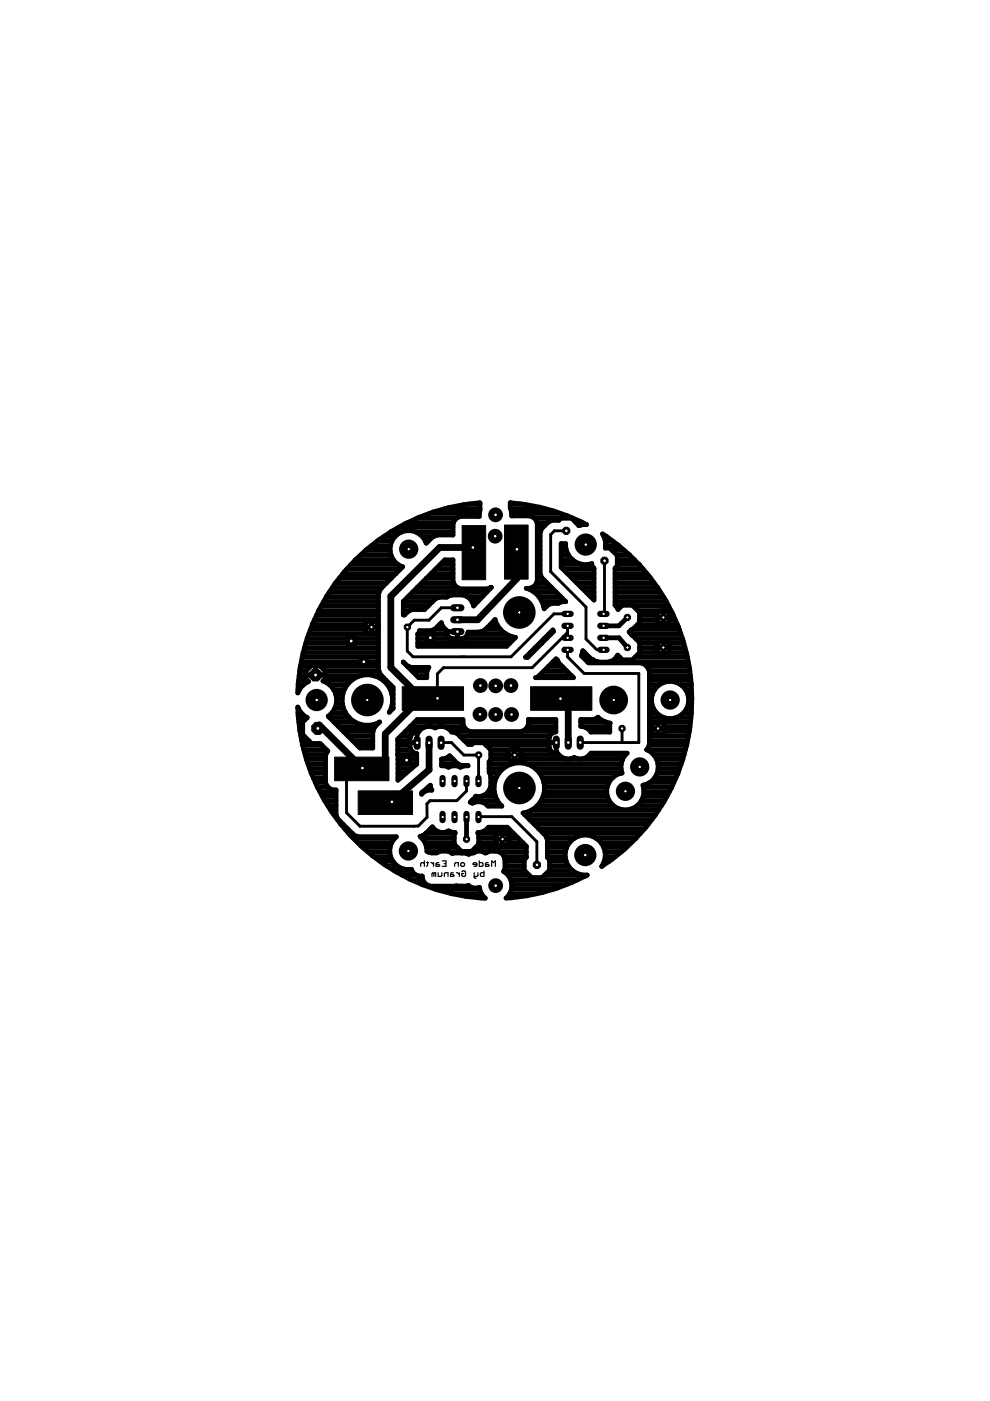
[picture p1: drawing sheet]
<svg xmlns="http://www.w3.org/2000/svg" width="210mm" height="297mm" viewBox="0 0 210 297" stroke-linecap="round" stroke-linejoin="round" font-family="sans-serif">
<path d="M98 111.4h5v11.5h-5zM107 111.3h5v11.5h-5zM85.3 145.6h13v5h-13zM112.5 145.6h13v5h-13zM71 160.5h11.5v5h-11.5zM75.9 167.7h11.6v5h-11.6z" fill="#000" stroke="#000" stroke-width=".21"/>
<g fill="none" stroke="#000" stroke-width=".25">
<path d="M90 183.1l-.2-.2h-.4l-.2 .2v.6M90 182.5v1.2M90.4 182.9h.4M90.7 182.7v.8l-.3 .2M91.4 182.9h.1l.4 .4M91.9 182.9v.8M92 185.2l.4-.2v.8M92 185.2v.6M92 185.2l-.2-.2-.2 .2v.6M92.9 185v.8h.6l.2-.2v-.6M93 182.9h-.3l-.2 .2v.6h.5l.2-.2-.2-.2h-.5M93.8 182.5h.8v1.2h-.8"/>
<path d="M94.2 183.1h.4M94.2 185.8v-.6l.2-.2h.6v.8M96.1 185h-.4l-.2 .2v.6h.6l.2-.2-.2-.2h-.6M96.4 183.7v-.6l.2-.2h.6v.8M96.8 185h.2l.4 .4M97.4 185v.8M97.9 182.9h.4l.2 .2v.4l-.2 .2h-.4l-.2-.2v-.4zM97.9 184.8l.2-.1h.4l.2 .1v.8l-.2 .2h-.4l-.2-.2v-.4h.4M100.5 185v1l.4 .2M101.1 183.3h-.8l.2-.4h.4l.2 .2v.4l-.2 .2h-.4M101.3 185v.6l-.2 .2h-.6M101.6 182.5v1.2h.6l.2-.2v-.4l-.2-.2h-.6"/>
<path d="M102.6 184.7v1.1h-.6l-.1-.2v-.4l.1-.2h.6M103.5 182.9h-.4l-.2 .2v.6h.6l.2-.2-.2-.2h-.6M104.2 183.7v-1.2l.4 .4 .4-.4v1.2"/>
</g>
<path d="M120.1 112.5h-2.6l-.7 .8v7.9l7.4 7.5v6.8l2.4 2.3M128.2 118.9v11M97 128.9h-3.4l-2.6 2.6h-3.2l-1.4 1.5v5l1.2 1.3h20.8l9.1-9.1h2.8M120.3 137.8v1.5l3.5 3.5h11.6v14.6h-12.4M120.3 132.7v2.5M120.3 134.1l-7.5 7.5h-18.8l-1.3 1.3v5.2M93.5 157.5l2.2-.1 2.6 2.7h3.2v5.5M131.9 154.5v2.9M73.5 164.4v7.9l2.8 2.9 12.4-.1 1.9-1.9-.1-2.8 .7-.6h5.7l2-2.1v-2.1M101.5 165.6h.1M101.5 173.2l7-.1 5.3 5.4v4.9" fill="none" stroke="#000" stroke-width=".61"/>
<path d="M100.2 116.1h-7l-10.3 10.3v15.1l6.5 6.6M109.6 116.5v6.2l-8.3 8.7h-4.3M91 157.5v5.7l-7.9 6.8M92.7 148.1h-3.5l-7.5 7.5v5.5l-1.6 1.6-3.3 .1-9.1-9.1-.3 .7M118.8 148.1h1.7v9.3" fill="none" stroke="#000" stroke-width="1.4"/>
<path d="M120.3 132.7v1.4M126.6 137.8h1.4M128.2 129.9l-.2 .3M131.9 154.5h.1M73.1 164l.4 .4M76.8 162.8l-.4 .4h-2.5l-1 1.1" fill="none" stroke="#000" stroke-width=".42"/>
<g fill="none" stroke="#000" stroke-width="1">
<path d="M74.5 119.7h9.8M75.4 118.7h8M76.5 117.7h6.4M77.5 116.7h5.2M78.7 115.7h4.1M80 114.7h3.1M81.4 113.7h2.4M82.8 112.8h2.4M84.6 111.8h11.5M86.4 110.8h9.8M88.1 112.8h8M88.6 109.8h8.3"/>
<path d="M89.5 113.7h2.4M90.2 114.7h.6M91.1 108.8h10.5M93.4 119.7h2.7M94.4 107.8h7.4M99.5 106.9h2.3M108.2 106.9h2.4M108.2 107.8v-1.2a41 41 0 0 1 16.2 4.6h-.8l-.9 .3-1.5-1.6h-2.3l-.4 .4h-1.4l-.8 .4-1.4 1.4-.4 .8v8.7M108.2 107.8l.3 1.6h3.9l.7 .3 .5 .5 .3 .7v12.3a2 2 0 0 1-2.3 1.5 5.1 5.1 0 0 1 3.8 4.4l.8-.8 .8-.4h1.4l.9-.3h.7l-5.1-5.1-.4-.9M108.2 107.8h7.4M108.5 108.8h10.3M113.2 109.8h8.2"/>
<path d="M113.9 110.8h2.2M113.9 118.7h.6M113.9 119.7h.6M113.9 117.7h.6M113.9 116.7h.6M113.9 115.7h.6M113.9 114.7h.6M113.9 113.7h.6M113.9 112.8h.7M113.9 111.8h1.3M119 118.7h2.4M119 115.3h.9a4.2 4.2 0 0 0 5.6 4.2v.5l.4 .5v6.7l-6.9-6.9z"/>
<path d="M119 119.7h4.5M119 117.7h1.6M119 116.7h1.1M119 115.7h.9M122.1 110.8h1.4M124.8 119.7h.7M128.1 113.7h.5M128.3 114.7h1.6M128.4 115.7h2.8M129.8 116.7h2.6M130.8 117.7h2.7M130.9 118.7h3.6"/>
<path d="M130.9 119.7h4.6M64.1 139.3h16.1M64.3 138.3h15.9M64.6 137.4h15.6M64.8 136.4h15.4M65.1 135.4a41.7 41.7 0 0 1 36.7-28.8l-.2 2.9h-4l-.7 .3-.5 .5-.3 .7v2.4h-3.2l-.7 .2-.6 .4-1.2 1.2a3.9 3.9 0 0 0-6.5-1.6 3.9 3.9 0 0 0 1.5 6.6l-4.6 4.6-.6 1.2v15.9l.6 1.2 2.6 2.6v4.5l-.9 .8a5.3 5.3 0 0 0-3.7-7.9 5.3 5.3 0 0 0-6.2 6.2 5.3 5.3 0 0 0 7.9 3.8M65.1 135.4a40.5 40.5 0 0 0-2 11.5 4.1 4.1 0 0 1 2.3-2.4l-.5-.5v-1.7M65.1 135.4h15.1M65.5 134.4h14.7M65.8 133.4h11.5M66.2 132.4h11.1M66.7 131.5h13.5"/>
<path d="M67.1 130.5h13.1M67.5 129.5h12.7M68.1 128.5h12.1M68.6 127.5h11.6M69.2 126.5h11M69.8 125.6h10.6M70.5 124.6h10.5M71.2 123.6h10.8M71.9 122.6h11.1M72.7 121.6h11.2M73.6 120.6h11.3M77.3 133h2.9"/>
<path d="M78.7 131.6v2.8M78.7 133.4h.1M78.7 132.4h.1M80.2 133.4h.1M80.2 132.4h.1M85.5 129.5h1.3M85.5 128.5h5.3M85.5 127.5h6.3M86.5 126.5h8.3M87.5 125.6h15.7M88.4 124.6h8.5M88.6 136.4h19.5"/>
<path d="M88.6 135.4h7.2M88.6 134.4h6.1M89.4 123.6h6.8M90.4 122.6h5.7M91.4 121.6h4.7M92.1 133.4h2.3M92.4 120.6h3.7M93.2 132.4h.5M94.7 133.9h.6M97 135.4h.1M97 134.4h.1M97 134.1v1.3"/>
<path d="M98.1 135.4h11M99.1 126.5h3.2M99.2 134.4h8.1M99.3 134h.1M99.3 134h1.7M99.3 134a1.52 1.52 0 0 1-1.5 1.4h-1.7a1.52 1.52 0 0 1-1.4-1.8 2.46 2.46 0 0 1-1.1-1.6l-1.4 1.4-.8 .3h-2.5v.3l-.3 .4M100.1 127.5h1.2M101 134h.1M102.3 133.9l-1.3 .1M102.3 133.8v.1M102.9 133.5l-.6 .3M103 133.5h-.1"/>
<path d="M103 133.4h3.1M103.4 133l-.4 .5M103.4 133l1.6-1.7a5.1 5.1 0 0 0 4.3 3.8l-1.9 1.9h-18.8v-2.6M103.4 133h.1M103.9 132.4h1.5M104 124.6h.1M104.1 124.5h.1l-3.8 4a2.81 2.81 0 0 0-2.3-2.3h-2.3l-1.1 .4h-1.6l-.8 .4-2.3 2.2h-2.6l-.8 .4-.8 .8h-.3v-2.9M104.1 124.5l-.7 .3h-5.8l-.7-.3-.5-.5-.3-.7v-4.6h-1.8l-8.8 8.8M104.9 131.5h.1M111.4 139.3h.5M112.4 138.3h.5M112.8 124.6h4.1"/>
<path d="M113.3 125.6h4.6M113.4 137.4h.5M113.7 123.6h2.3M113.9 122.6h1.1M113.9 121.6h.6M113.9 120.6h.6M114.3 126.5h4.6M114.4 136.4h.5M114.9 127.5h5M115.2 128.5h.8M115.4 135.4h.5M116.4 134.4h.4"/>
<path d="M117.2 133.6l.2 .3-5.5 5.4h-.5zM119.3 120.6h6.6M120.3 121.6h5.6M121.3 122.6h4.6M122.3 123.6h3.6M123.3 124.6h2.6M123.5 138.3h.5M123.5 139.3h1.4M124.2 125.6h1.7M125.2 126.5h.7M125.7 139.8h.1M125.7 139.8l-.4-.1-1.7-1.7-.3 1 1.5 1.5h11.1l.8 .4 .7 .6 .3 .8v15.6l-.6 1"/>
<path d="M128 135.2h3.3l1.7 2.1M130.4 127.5h10.8M130.4 126.5h10.3M130.4 125.6h9.6M130.4 124.6h9M130.4 123.6h8.3M130.4 122.6h7.6M130.4 121.6h6.8M130.4 120.6h5.9M130.6 128.5h1.2M130.7 139.3h.7M133 130.9l-1.8 1.8h-3.2"/>
<path d="M133.8 134.4h10.6M134.2 133.4h9.8M134.3 128.5h7.5M134.7 139.3h11M134.8 135.4h9.9M135.1 132.4h8.5M135.3 129.5h7M135.6 131.5h3.6M135.6 130.5h3.6M135.6 138.4v-2.2l-2.2-2.2 .5-.5h.2l1.5-1.5v-2.2l-1.5-1.5h-2.2l-.9 .9-.6-.9v-7.8l.5-.5v-2.2l-1.6-1.6h-1a4.1 4.1 0 0 0-.6-3 42.2 42.2 0 0 1-.1 70.5 4.1 4.1 0 0 0 .4-4M135.6 138.4l-1.5 1.5h-2.1l-1-1a3.6 3.6 0 0 1-5.3 .9M135.6 138.3h4.1"/>
<path d="M135.6 137.4h3.6M135.6 136.4h4M139.2 137.3h2.8M139.2 130.9h2.8M140 129.5l-.8 .8v1.2l.8 .8h1.2l.8-.8v-1.2l-.8-.8M140.6 129.5v2.8M140.6 135.9v2.8M140.6 138.3h.1M140.6 137.4h.1M140.6 136.4h.1M140.6 131.5h.1M140.6 130.5h.1"/>
<path d="M141.6 138.3h3.9M141.7 136.4h3.3M142 137.4h3.2M142 131.5h1.2M142 130.5h.8M63.1 150.2h.1M63.2 146.2h.3M63.2 151.1h.7M63.2 145.2h1.1M63.2 152.1h1.9M63.3 144.3h1.9M63.4 153.1h.8"/>
<path d="M63.4 143.3h1.5M63.5 154.1h.7M63.5 142.3h1.4M63.6 155.1h.6M63.7 141.3h2.1M63.8 156h.7M63.9 140.3h16.3M64 157h1.5M64.2 153.1v2.6l1.9 1.9h1.8l1.6 1.7-.5 .8v5.8M64.2 153.1l.9-1a3.9 3.9 0 0 1-2-2.2 41.1 41.1 0 0 0 2.9 14M64.2 158h4.1M64.4 159h4.9"/>
<path d="M64.7 160h4.4M64.9 143.1h4M64.9 142.3l1.1-1.2h1.7l1.2 1.2M66.9 141.1v2M66.9 142.3h.1M66.9 141.3h.1M67.9 141.3h12.3M68.6 144.3h5.9M68.9 142.3v1.7l-.4 .4a4.2 4.2 0 0 1 2.8 3.4 4.2 4.2 0 0 1-1.7 4l6.7 6.8h2.7v-3.3l.6-1.3 .9-.9M68.9 143.3h7.7M68.9 142.3h11.4M69.8 152.1h4.2"/>
<path d="M69.9 145.2h3.7M70.4 151.1h2.9M70.7 146.2h2.3M70.8 153.1h4.5M71 150.2h1.8M71.2 147.2h1.5M71.3 149.2h1.3M71.4 148.2h1.2M71.8 154.1h7.7M72.8 155.1h6.3M73.8 156h5.2M74.8 157h4.2"/>
<path d="M75.7 158h3.3M79.2 143.3h1.7M80.4 153.1h.1M81.2 144.3h.7M82.2 145.2h.6M82.8 146.2h.6M82.9 150.2h.5M83.1 147.2h.3M83.2 149.2h.2M83.2 148.2h.2M84.3 160h4M84.3 159h2.8"/>
<path d="M84.3 158h2.6M84.3 157h2.6M85 156h2.1M85.5 140.4l.8 .8 .8 .3h3.8l-.4 .9v1.3h-1.7zM86 155.1h2.8M86.4 141.3h.3M86.9 157.5h1.4M86.9 154.1h3.5M87.4 142.3h3.2M87.9 153.1h10.3M88.3 157.5h.1M88.3 143.3h2.2"/>
<path d="M88.4 155.2l.1 .6M88.8 155.1l-.1 .1a1.54 1.54 0 0 0-1.8 1.4v1.8a1.56 1.56 0 0 0 1.4 1.4v2.2l-3.9 3.4-.1-8.7 4.2-4.2h9.7a2.08 2.08 0 0 0 1.5 2.6h10.8a2.09 2.09 0 0 0 1.5-2.6h5.9v2.7M88.8 155.1a2.65 2.65 0 0 1 3.4-.8 2.67 2.67 0 0 1 3.5 .8M91.5 154.1h1.5M94.1 154.1h4.3M95.7 155.1l.1 .1h.4l.8 .4 2.3 2.2h.7l.4-.3h2.1l1.6 1.5M95.7 155.1h3.9M97.5 156h19.1M98.4 157h18M103.1 158h13.3M104.1 159v2.1l-.4 .4v2.2a4.2 4.2 0 0 1-.2 4.2M104.1 160h3.6"/>
<path d="M104.1 159h4M109.1 158.7v2.8M109.1 160h.1M109.1 159h.1M110 159h6.6M110.5 160h7.9M110.6 155.1h7.3M111.8 154.1h6.1M112 153.1h5.9M113.6 143.7l.5-.2 3.8-3.8 .3 .2 .2 .6 3.2 3.2zM114.3 143.3h6.9M115.3 142.3h4.9"/>
<path d="M116.3 141.3h2.9M116.4 157.4l1.4 .1M117.3 140.3h1M117.8 155.2a1.56 1.56 0 0 0-1.4 1.4v1.7l.2 .7M117.8 155.2h.1M118 159.2l-.1 .5M123.1 152.5h2.8l.9-.4 1.4 .9 1.2 .3-.1 1.9h-4a2.63 2.63 0 0 0-2.2-1.2zM123.1 153.1h5.4M123.7 154.1h5.6M124.5 140.3h2.2M125.1 160h7.6M125.2 155.1h4.1"/>
<path d="M126.7 152.1h.1M129.2 140.3h16.7M137.1 158.9v.1M137.1 158.9a3.9 3.9 0 0 1 2.4 4.1 3.9 3.9 0 0 1-3.2 3.5 4 4 0 0 1-2.6 5.1 4 4 0 0 1-5-2.9 4 4 0 0 1 3.2-4.8 3.8 3.8 0 0 1 1.1-4.2h-7.7a2.66 2.66 0 0 1-3.5 .9 2.63 2.63 0 0 1-3.6-.9 1.52 1.52 0 0 1-1.6-.7M137.1 141.3h9M137.2 159h8.1M137.6 158h8M137.7 142.3h8.6M137.7 157h8.1M137.7 156h8.3M137.7 155.1h.4M137.7 154.1h.4"/>
<path d="M137.7 153.1h1.2M137.7 152.1h3M137.7 151.1h1.5M137.7 150.2h.8M137.7 149.2h.5M137.7 148.2h.5M137.7 147.2h.6M137.7 146.2h1.1M137.7 145.2h2M137.7 144.3h8.8M137.7 143.3h8.7M138.1 154.5h2.8"/>
<path d="M138.5 160h6.6M139.5 153v2.9M139.5 155.1h.1M139.5 154.1h.1M139.5 153.1h.1M140.1 153.1h6.3M140.9 155.1h5.3M140.9 154.1h5.4M143.4 152.1h3.1M144.4 145.2h2.2M144.9 151.1h1.7M145.4 146.2h1.2"/>
<path d="M145.6 150.2h1M145.8 147.2h.8M145.9 149.2h.7M146 148.2h.7M65 161h4M65.3 161.9h3.7M65.7 162.9h3.3M66 163.9a42.4 42.4 0 0 0 6.2 10.8M66 163.9h3M66.4 164.9h2.6M66.8 165.9h2.2M67.3 166.9h2.3"/>
<path d="M67.8 167.9h3.4M68.3 168.8h2.9M68.9 169.8h2.3M69 165.9a1.93 1.93 0 0 0 2.2 1.6v5.3M69.5 170.8h1.7M70.1 171.8h1.1M70.8 172.8h.4M71.2 172.8l.4 .8 .6 .6 2.9 2.9 .8 .3h8.1a3.9 3.9 0 0 0-1 4.7 3.9 3.9 0 0 0 4.2 2.2 1.97 1.97 0 0 0 2.3 1.4 2.02 2.02 0 0 0 1.7 2.2h7.7l.4-.2a2.02 2.02 0 0 0 2.3 .4 3.2 3.2 0 0 0 1.3 2.3 41.7 41.7 0 0 1-30.7-15.7M71.5 173.8h.3M72.2 174.7h.5M73.1 175.7h.6M73.9 176.7h.8"/>
<path d="M74.9 177.7h8.8M75.9 178.7h7.1M76.9 179.7h5.8M84.4 164.9h.6M84.4 163.9h1.7M84.4 162.9h2.9M84.4 161.9h3.9M84.4 161h3.9M89.2 177.3l-.1 .1M89.4 168.1l1.8-1.6 .4 1h-.9l-.8 .4-.5 .5zM89.4 177.7h6.9M89.6 167.9h.4"/>
<path d="M90 177l-.9 .4a3.8 3.8 0 0 1 1.4 3.1l.3 .2M90 177h.1M90.1 178.7h6.2M90.3 176.7h6.2M90.4 179.7h6.6M90.8 166.9h.5M91.2 175.7h.8M93.6 160.9a2.54 2.54 0 0 0 1.7-.7l1.8 1.8 .8 .3h1.3l-1.6 .4a2.54 2.54 0 0 0-2.5 0l-.9-.3h-.6zM93.6 161.9h3.4M93.6 161h2.5M96.5 176.7v-.2h-.5l-.9-.4a2.5 2.5 0 0 1-3.4-.8l-1.7 1.7M96.5 176.7l-.2 .1v2.2l1.5 1.5h2.2l1.5-1.5v-2.2l-.2-.1"/>
<path d="M98.9 173.2v4.7M99.9 169.8h5.6M100.2 169.6l-.5 .5 .5 .2a2.58 2.58 0 0 1 3.3 .6h2.9a5.4 5.4 0 0 1 .8-8.3 5.4 5.4 0 0 1 8 2.6 5.4 5.4 0 0 1-4.3 7.2l4.8 4.8 .4 .8v3.8l.4 .5v2.2l-1.6 1.6h-2.2l-1.6-1.6v-2.2l.5-.5v-2.4l-4-4h-4a2.6 2.6 0 0 1-2.3 1.1v.2M100.2 169.6h.1M100.8 179.7h10.8M100.9 168.8h.1M100.9 168.8l-.7 .8M101.3 176.7h4.4M101.5 178.7h3.8M101.5 177.7h3.6M101.9 168.8h3.2M103.3 175.7h4.6"/>
<path d="M103.4 170.8h2.9M103.5 167.9a2.64 2.64 0 0 1-2.6 .9M103.5 167.9h1.3M103.7 162.9h3M103.7 161.9h4.9M103.8 163.9h2M104 166.9h.8M104.1 165.9h.8M104.1 164.9h1.1M104.1 161h3.9M105.1 177.9h2.8M106.5 176.5v2.8"/>
<path d="M106.5 178.7h.1M106.5 177.7h.1M106.5 176.7h.1M107.3 176.7h1.6M107.7 160.1h2.8M107.8 178.7h3.1M107.9 177.7h2M109.1 161h.1M110.2 161h21.8M111.3 172.8h27.7M111.6 161.9h20.1M112.3 173.8h25.9"/>
<path d="M112.6 171.8h27M113.3 174.7h24.2M113.5 162.9h18.2M113.9 170.8h16.1M114.2 175.7h22.5M114.4 163.9h17.4M114.7 169.8h14.5M115 164.9h14.9M115.1 168.8h13.7M115.2 176.7h20.6M115.3 165.9h13.8M115.4 167.9h13.3"/>
<path d="M115.4 166.9h13.4M115.9 177.7h6M116.1 179.7h4M116.1 178.7h4.6M120.1 179.7a4.2 4.2 0 0 0 4.4 5.8 41.2 41.2 0 0 1-17.2 4.9 3.4 3.4 0 0 0-.5-5.6l.3-.7v-2M120.7 178.7l-.6 1M120.7 178.7a4.3 4.3 0 0 1 7.3 1M126.3 177.7h8.6M127.4 178.7h6.5M128 179.7h4.8M135.1 170.8h5.2M135.9 169.8h5"/>
<path d="M136.4 168.8h5M136.4 166.9h6M136.5 167.9h5.4M137.8 165.9h5.1M138.8 164.9h4.5M139.2 161h5.6M139.3 163.9h4.4M139.5 161.9h4.9M139.5 162.9h4.6M78 180.6h4.7M79.2 181.6h3.6M80.6 182.6h2.7"/>
<path d="M82 183.6h2.2M83.5 184.6h3.8M85.3 185.6h3M87.2 186.5h2.5M89.5 187.5h.9M90.8 180.6h2.1M91.1 180.7a2.18 2.18 0 0 0 2.3-.2h1.6l.9 .5 .3-.2h2.5M92.3 188.5h9.4M95.4 180.6h5.4M95.8 189.5h6.3M97.7 187.9h.1M97.9 180.8v.1"/>
<path d="M98.7 180.8v.1M102.5 180.6h.9M105.9 180.6h5.7M106.2 180.8a3.4 3.4 0 0 0-3.3 0 2.02 2.02 0 0 0-2.5 0l-1 .3-.7-.3M106.2 180.8h.1M106.2 180.8l.6 .6M106.8 181.4l.3 .7M106.9 181.6h4.7M106.9 184.6h4.3M107.1 182.1h.1M107.1 182.9h.1M107.1 183.6h4"/>
<path d="M107.1 182.6h4M107.7 185.6h4.5M108 189.5h5.7M108.3 186.5h14.1M108.4 188.5h9M108.5 187.5h11.7M115.4 185.6h9M116.1 180.6h3.8M116.1 181.6h3.7M116.4 184.6h5M116.5 183.6h4M116.5 182.6h3.6"/>
<path d="M127.6 183.6h.1M128.1 182.6h1.1M128.3 180.6h3.4M128.3 181.6h2.2"/>
<circle cx="78.7" cy="133" r="1.54"/>
<circle cx="140.6" cy="137.3" r="1.54"/>
<circle cx="139.5" cy="154.5" r="1.54"/>
<circle cx="142.1" cy="148.4" r="4"/>
<circle cx="106.5" cy="177.9" r="1.54"/>
<circle cx="109.1" cy="160.1" r="1.54"/>
</g>
<path d="M127.3 130.2h1.3" fill="none" stroke="#000" stroke-width="1.3"/>
<circle cx="128" cy="130.2" r=".4" fill="#fff" stroke="#000" stroke-width=".21"/>
<path d="M127.3 132.7h1.3" fill="none" stroke="#000" stroke-width="1.3"/>
<circle cx="128" cy="132.7" r=".4" fill="#fff" stroke="#000" stroke-width=".21"/>
<path d="M119.7 132.7h1.3" fill="none" stroke="#000" stroke-width="1.3"/>
<circle cx="120.4" cy="132.7" r=".4" fill="#fff" stroke="#000" stroke-width=".21"/>
<path d="M119.7 130.2h1.3" fill="none" stroke="#000" stroke-width="1.3"/>
<circle cx="120.4" cy="130.2" r=".4" fill="#fff" stroke="#000" stroke-width=".21"/>
<path d="M127.3 135.2h1.3" fill="none" stroke="#000" stroke-width="1.3"/>
<circle cx="128" cy="135.2" r=".4" fill="#fff" stroke="#000" stroke-width=".21"/>
<path d="M127.3 137.8h1.3" fill="none" stroke="#000" stroke-width="1.3"/>
<circle cx="128" cy="137.8" r=".4" fill="#fff" stroke="#000" stroke-width=".21"/>
<path d="M119.7 135.2h1.3" fill="none" stroke="#000" stroke-width="1.3"/>
<circle cx="120.4" cy="135.2" r=".4" fill="#fff" stroke="#000" stroke-width=".21"/>
<path d="M119.7 137.8h1.3" fill="none" stroke="#000" stroke-width="1.3"/>
<circle cx="120.4" cy="137.8" r=".4" fill="#fff" stroke="#000" stroke-width=".21"/>
<path d="M101.5 172.6v1.3" fill="none" stroke="#000" stroke-width="1.3"/>
<circle cx="101.5" cy="173.2" r=".4" fill="#fff" stroke="#000" stroke-width=".21"/>
<path d="M98.9 172.6v1.3" fill="none" stroke="#000" stroke-width="1.3"/>
<circle cx="98.9" cy="173.2" r=".4" fill="#fff" stroke="#000" stroke-width=".21"/>
<path d="M98.9 165v1.3" fill="none" stroke="#000" stroke-width="1.3"/>
<circle cx="98.9" cy="165.6" r=".4" fill="#fff" stroke="#000" stroke-width=".21"/>
<path d="M101.5 165v1.3" fill="none" stroke="#000" stroke-width="1.3"/>
<circle cx="101.5" cy="165.6" r=".4" fill="#fff" stroke="#000" stroke-width=".21"/>
<path d="M96.4 172.6v1.3" fill="none" stroke="#000" stroke-width="1.3"/>
<circle cx="96.4" cy="173.2" r=".4" fill="#fff" stroke="#000" stroke-width=".21"/>
<path d="M93.8 172.6v1.3" fill="none" stroke="#000" stroke-width="1.3"/>
<circle cx="93.9" cy="173.2" r=".4" fill="#fff" stroke="#000" stroke-width=".21"/>
<path d="M96.4 165v1.3" fill="none" stroke="#000" stroke-width="1.3"/>
<circle cx="96.4" cy="165.6" r=".4" fill="#fff" stroke="#000" stroke-width=".21"/>
<path d="M93.8 165v1.3" fill="none" stroke="#000" stroke-width="1.3"/>
<circle cx="93.9" cy="165.6" r=".4" fill="#fff" stroke="#000" stroke-width=".21"/>
<circle cx="128.2" cy="118.9" r=".83" fill="#000" stroke="#000" stroke-width=".21"/>
<circle cx="128.2" cy="118.9" r=".51" fill="#fff" stroke="#000" stroke-width=".21"/>
<circle cx="120.1" cy="112.5" r=".83" fill="#000" stroke="#000" stroke-width=".21"/>
<circle cx="120.1" cy="112.5" r=".51" fill="#fff" stroke="#000" stroke-width=".21"/>
<circle cx="109.6" cy="116.5" r=".83" fill="#000" stroke="#000" stroke-width=".21"/>
<circle cx="109.6" cy="116.5" r=".51" fill="#fff" stroke="#000" stroke-width=".21"/>
<circle cx="100.2" cy="116.1" r=".83" fill="#000" stroke="#000" stroke-width=".21"/>
<circle cx="100.3" cy="116.1" r=".51" fill="#fff" stroke="#000" stroke-width=".21"/>
<circle cx="113.8" cy="183.4" r=".83" fill="#000" stroke="#000" stroke-width=".21"/>
<circle cx="113.9" cy="183.4" r=".51" fill="#fff" stroke="#000" stroke-width=".21"/>
<circle cx="83.1" cy="170" r=".83" fill="#000" stroke="#000" stroke-width=".21"/>
<circle cx="83.1" cy="170" r=".51" fill="#fff" stroke="#000" stroke-width=".21"/>
<circle cx="76.8" cy="162.8" r=".83" fill="#000" stroke="#000" stroke-width=".21"/>
<circle cx="76.8" cy="162.8" r=".51" fill="#fff" stroke="#000" stroke-width=".21"/>
<circle cx="118.8" cy="148.1" r=".83" fill="#000" stroke="#000" stroke-width=".21"/>
<circle cx="118.8" cy="148.1" r=".51" fill="#fff" stroke="#000" stroke-width=".21"/>
<circle cx="92.7" cy="148.1" r=".83" fill="#000" stroke="#000" stroke-width=".21"/>
<circle cx="92.8" cy="148.1" r=".51" fill="#fff" stroke="#000" stroke-width=".21"/>
<circle cx="78.7" cy="133" r=".71" fill="#000" stroke="#000" stroke-width=".21"/>
<circle cx="78.8" cy="133" r=".4" fill="#fff" stroke="#000" stroke-width=".21"/>
<circle cx="86.4" cy="133" r=".71" fill="#000" stroke="#000" stroke-width=".21"/>
<circle cx="86.4" cy="133" r=".4" fill="#fff" stroke="#000" stroke-width=".21"/>
<circle cx="140.6" cy="130.9" r=".71" fill="#000" stroke="#000" stroke-width=".21"/>
<circle cx="140.7" cy="130.9" r=".4" fill="#fff" stroke="#000" stroke-width=".21"/>
<circle cx="133" cy="130.9" r=".71" fill="#000" stroke="#000" stroke-width=".21"/>
<circle cx="133" cy="130.9" r=".4" fill="#fff" stroke="#000" stroke-width=".21"/>
<circle cx="140.6" cy="137.3" r=".71" fill="#000" stroke="#000" stroke-width=".21"/>
<circle cx="140.7" cy="137.3" r=".4" fill="#fff" stroke="#000" stroke-width=".21"/>
<circle cx="133" cy="137.3" r=".71" fill="#000" stroke="#000" stroke-width=".21"/>
<circle cx="133" cy="137.3" r=".4" fill="#fff" stroke="#000" stroke-width=".21"/>
<circle cx="139.5" cy="154.5" r=".71" fill="#000" stroke="#000" stroke-width=".21"/>
<circle cx="139.5" cy="154.5" r=".4" fill="#fff" stroke="#000" stroke-width=".21"/>
<circle cx="131.9" cy="154.5" r=".71" fill="#000" stroke="#000" stroke-width=".21"/>
<circle cx="131.9" cy="154.5" r=".4" fill="#fff" stroke="#000" stroke-width=".21"/>
<circle cx="109.1" cy="160.1" r=".71" fill="#000" stroke="#000" stroke-width=".21"/>
<circle cx="109.1" cy="160.1" r=".4" fill="#fff" stroke="#000" stroke-width=".21"/>
<circle cx="101.5" cy="160.1" r=".71" fill="#000" stroke="#000" stroke-width=".21"/>
<circle cx="101.5" cy="160.1" r=".4" fill="#fff" stroke="#000" stroke-width=".21"/>
<circle cx="106.5" cy="177.9" r=".71" fill="#000" stroke="#000" stroke-width=".21"/>
<circle cx="106.6" cy="177.9" r=".4" fill="#fff" stroke="#000" stroke-width=".21"/>
<circle cx="98.9" cy="177.9" r=".71" fill="#000" stroke="#000" stroke-width=".21"/>
<circle cx="98.9" cy="177.9" r=".4" fill="#fff" stroke="#000" stroke-width=".21"/>
<path d="M96.2 128.9h1.5" fill="none" stroke="#000" stroke-width="1.5"/>
<circle cx="97" cy="128.9" r=".51" fill="#fff" stroke="#000" stroke-width=".21"/>
<path d="M96.2 131.4h1.5" fill="none" stroke="#000" stroke-width="1.5"/>
<circle cx="97" cy="131.4" r=".51" fill="#fff" stroke="#000" stroke-width=".21"/>
<path d="M96.2 133.9h1.5" fill="none" stroke="#000" stroke-width="1.5"/>
<circle cx="97" cy="133.9" r=".51" fill="#fff" stroke="#000" stroke-width=".21"/>
<path d="M123 156.7v1.5" fill="none" stroke="#000" stroke-width="1.5"/>
<circle cx="123" cy="157.4" r=".51" fill="#fff" stroke="#000" stroke-width=".21"/>
<path d="M120.5 156.7v1.5" fill="none" stroke="#000" stroke-width="1.5"/>
<circle cx="120.5" cy="157.4" r=".51" fill="#fff" stroke="#000" stroke-width=".21"/>
<path d="M117.9 156.7v1.5" fill="none" stroke="#000" stroke-width="1.5"/>
<circle cx="118" cy="157.4" r=".51" fill="#fff" stroke="#000" stroke-width=".21"/>
<path d="M93.5 156.7v1.5" fill="none" stroke="#000" stroke-width="1.5"/>
<circle cx="93.5" cy="157.5" r=".51" fill="#fff" stroke="#000" stroke-width=".21"/>
<path d="M91 156.7v1.5" fill="none" stroke="#000" stroke-width="1.5"/>
<circle cx="91" cy="157.5" r=".51" fill="#fff" stroke="#000" stroke-width=".21"/>
<path d="M88.4 156.7v1.5" fill="none" stroke="#000" stroke-width="1.5"/>
<circle cx="88.5" cy="157.5" r=".51" fill="#fff" stroke="#000" stroke-width=".21"/>
<circle cx="66.9" cy="143.1" r="1.38" fill="#000" stroke="#000" stroke-width=".21"/>
<circle cx="66.9" cy="143.1" r=".7" fill="#fff" stroke="#000" stroke-width=".21"/>
<circle cx="67.4" cy="154.4" r="1.38" fill="#000" stroke="#000" stroke-width=".21"/>
<circle cx="67.4" cy="154.4" r=".7" fill="#fff" stroke="#000" stroke-width=".21"/>
<path d="M90.2 134.2h2.1v2.1h-2.1z" fill="#000" stroke="#000" stroke-width=".21"/>
<circle cx="91.2" cy="135.2" r=".7" fill="#fff" stroke="#000" stroke-width=".21"/>
<path d="M73.4 134.9h2.1v2.1h-2.1z" fill="#000" stroke="#000" stroke-width=".21"/>
<circle cx="74.5" cy="135.9" r=".7" fill="#fff" stroke="#000" stroke-width=".21"/>
<path d="M85.1 160.1h2.1v2.1h-2.1z" fill="#000" stroke="#000" stroke-width=".21"/>
<circle cx="86.2" cy="161.2" r=".7" fill="#fff" stroke="#000" stroke-width=".21"/>
<path d="M76.1 139.3h2.1v2.1h-2.1z" fill="#000" stroke="#000" stroke-width=".21"/>
<circle cx="77.1" cy="140.3" r=".7" fill="#fff" stroke="#000" stroke-width=".21"/>
<circle cx="130.1" cy="148.4" r="1.67" fill="none" stroke="#000" stroke-width="2.8"/>
<g fill="none" stroke="#000" stroke-width="3.2">
<circle cx="110.1" cy="129.9" r="1.88"/>
<circle cx="77.9" cy="148.4" r="1.88"/>
<circle cx="110.1" cy="167.1" r="1.88"/>
</g>
<g fill="none" stroke="#000" stroke-width="1.8">
<circle cx="86.7" cy="116.4" r="1.16"/>
<circle cx="142.1" cy="148.4" r="1.16"/>
<circle cx="132.6" cy="167.8" r="1.16"/>
<circle cx="135.6" cy="162.6" r="1.16"/>
<circle cx="86.6" cy="180.4" r="1.16"/>
</g>
<g fill="none" stroke="#000" stroke-width="2.1">
<circle cx="124.2" cy="115.5" r="1.33"/>
<circle cx="67.1" cy="148.4" r="1.33"/>
<circle cx="124.1" cy="181.3" r="1.33"/>
</g>
<g fill="none" stroke="#000" stroke-width="1.3">
<circle cx="105" cy="113.7" r=".93"/>
<circle cx="105.1" cy="109.2" r=".93"/>
<circle cx="101.8" cy="151.4" r=".93"/>
<circle cx="101.9" cy="145.4" r=".93"/>
<circle cx="105.1" cy="145.4" r=".93"/>
<circle cx="105.1" cy="151.5" r=".93"/>
<circle cx="108.3" cy="145.4" r=".93"/>
<circle cx="108.5" cy="151.5" r=".93"/>
<circle cx="105.1" cy="187.8" r=".93"/>
</g>
<g fill="none" stroke="#000" stroke-width=".28">
<circle cx="100.3" cy="116.1" r=".42"/>
<circle cx="109.6" cy="116.5" r=".42"/>
<circle cx="120.1" cy="112.5" r=".42"/>
<circle cx="128.2" cy="118.9" r=".42"/>
<circle cx="97" cy="131.4" r=".42"/>
<circle cx="97" cy="133.9" r=".42"/>
<circle cx="97" cy="128.9" r=".42"/>
<circle cx="88.5" cy="157.5" r=".42"/>
<circle cx="91" cy="157.5" r=".42"/>
<circle cx="92.8" cy="148.1" r=".42"/>
<circle cx="93.5" cy="157.5" r=".42"/>
<circle cx="118" cy="157.4" r=".42"/>
<circle cx="118.8" cy="148.1" r=".42"/>
<circle cx="120.5" cy="157.4" r=".42"/>
<circle cx="123" cy="157.4" r=".42"/>
<circle cx="76.8" cy="162.8" r=".42"/>
<circle cx="83.1" cy="170" r=".42"/>
<circle cx="113.9" cy="183.4" r=".42"/>
</g>
<g fill="none" stroke="#000" stroke-width=".47">
<circle cx="74.5" cy="135.9" r=".53"/>
<circle cx="91.2" cy="135.2" r=".53"/>
<circle cx="66.9" cy="143.1" r=".53"/>
<circle cx="67.4" cy="154.4" r=".53"/>
<circle cx="77.1" cy="140.3" r=".53"/>
<circle cx="86.2" cy="161.2" r=".53"/>
</g>
<g fill="none" stroke="#000" stroke-width=".21">
<circle cx="78.8" cy="133" r=".38"/>
<circle cx="86.4" cy="133" r=".38"/>
<circle cx="120.4" cy="132.7" r=".38"/>
<circle cx="120.4" cy="135.2" r=".38"/>
<circle cx="120.4" cy="130.2" r=".38"/>
<circle cx="120.4" cy="137.8" r=".38"/>
<circle cx="128" cy="130.2" r=".38"/>
<circle cx="128" cy="135.2" r=".38"/>
<circle cx="128" cy="137.8" r=".38"/>
<circle cx="128" cy="132.7" r=".38"/>
<circle cx="133" cy="130.9" r=".38"/>
<circle cx="133" cy="137.3" r=".38"/>
<circle cx="140.7" cy="137.3" r=".38"/>
<circle cx="140.7" cy="130.9" r=".38"/>
<circle cx="131.9" cy="154.5" r=".38"/>
<circle cx="139.5" cy="154.5" r=".38"/>
<circle cx="93.9" cy="173.2" r=".38"/>
<circle cx="93.9" cy="165.6" r=".38"/>
<circle cx="96.4" cy="173.2" r=".38"/>
<circle cx="96.4" cy="165.6" r=".38"/>
<circle cx="98.9" cy="177.9" r=".38"/>
<circle cx="98.9" cy="173.2" r=".38"/>
<circle cx="98.9" cy="165.6" r=".38"/>
<circle cx="101.5" cy="173.2" r=".38"/>
<circle cx="101.5" cy="165.6" r=".38"/>
<circle cx="101.5" cy="160.1" r=".38"/>
<circle cx="106.6" cy="177.9" r=".38"/>
<circle cx="109.1" cy="160.1" r=".38"/>
</g>
</svg>
